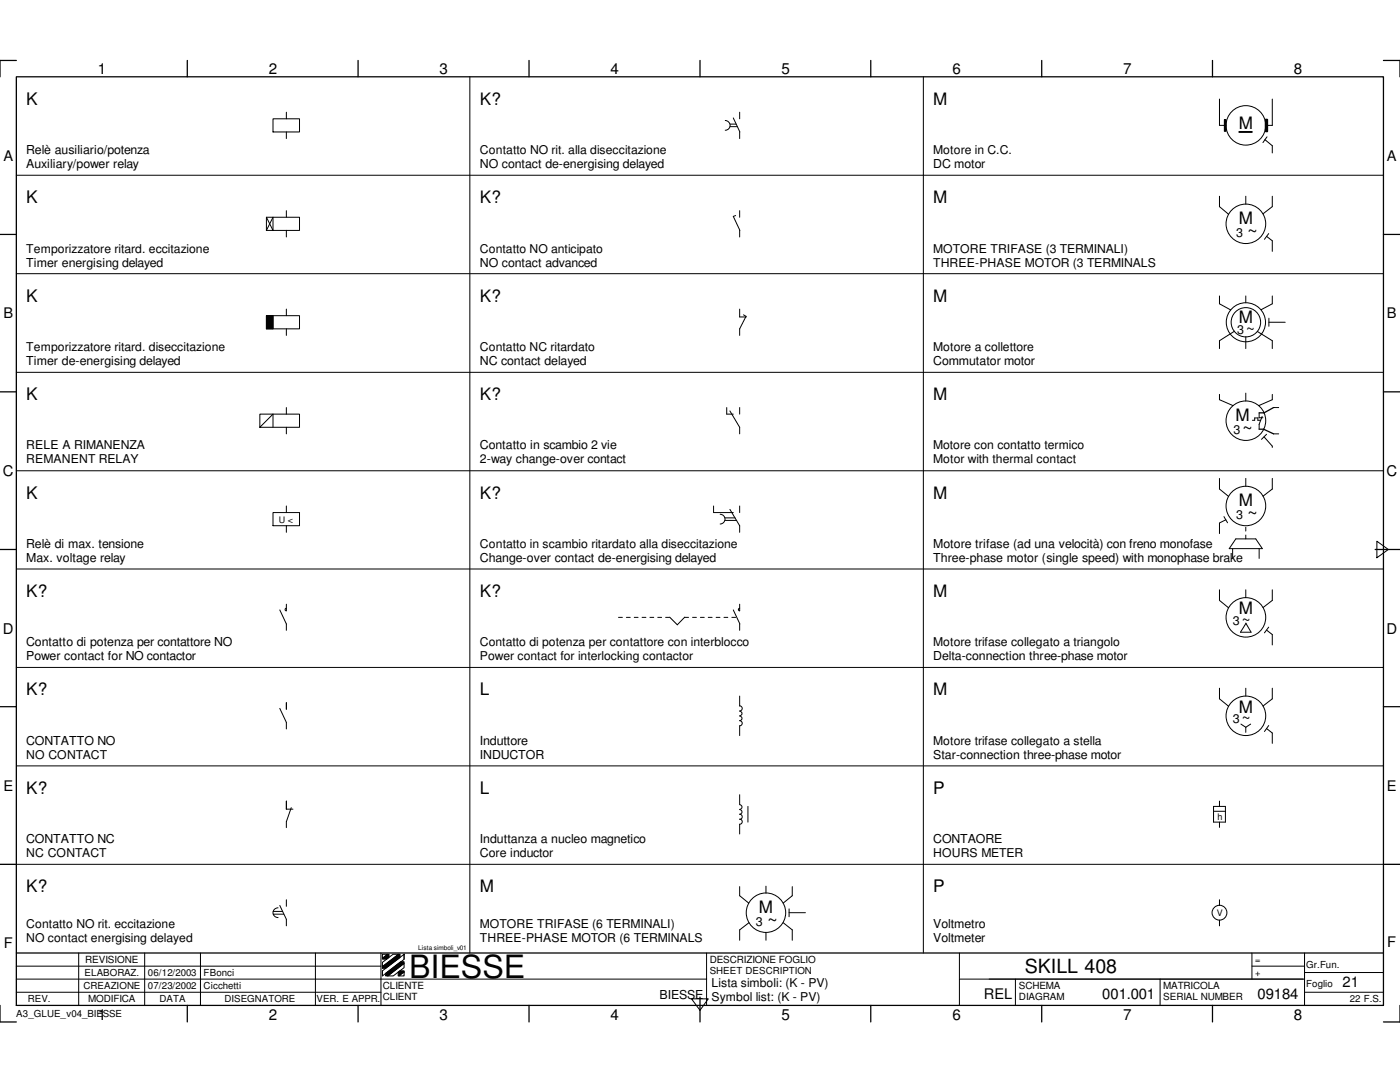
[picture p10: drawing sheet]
<svg xmlns="http://www.w3.org/2000/svg" width="279mm" height="216mm" viewBox="0 0 279 216" stroke-linecap="round" stroke-linejoin="round" font-family="sans-serif">
<defs><g id="words">
<text font-size="6.4" x="81.7" y="195.1">BIESSE</text>
<text font-size="3.9" x="204.6" y="194.1">SKILL 408</text>
<g font-size="3.5">
<text x="249" y="47.3">~</text>
<text x="248" y="86.6">~</text>
<text x="249" y="103.6">~</text>
<text x="153.2" y="184.7">~</text>
</g>
<g font-size="3.4">
<text x="5.2" y="21">K</text>
<text x="95.8" y="21">K?</text>
<text x="186.3" y="21">M</text>
<text x="247.2" y="25.7">M</text>
<text x="5.2" y="40.6">K</text>
<text x="95.8" y="40.6">K?</text>
<text x="186.3" y="40.6">M</text>
<text x="247.2" y="44.7">M</text>
<text x="5.2" y="60.2">K</text>
<text x="95.8" y="60.2">K?</text>
<text x="186.3" y="60.2">M</text>
<text x="247.2" y="64.5">M</text>
<text x="5.2" y="79.8">K</text>
<text x="95.8" y="79.8">K?</text>
<text x="186.3" y="79.8">M</text>
<text x="246.6" y="83.9">M</text>
<text x="5.2" y="99.5">K</text>
<text x="95.8" y="99.5">K?</text>
<text x="186.3" y="99.5">M</text>
<text x="247.2" y="101">M</text>
<text x="5.2" y="119.1">K?</text>
<text x="95.8" y="119.1">K?</text>
<text x="186.3" y="119.1">M</text>
<text x="247.2" y="122.6">M</text>
<text x="5.2" y="138.8">K?</text>
<text x="95.8" y="138.8">L</text>
<text x="186.3" y="138.8">M</text>
<text x="247.2" y="142.2">M</text>
<text x="5.2" y="158.4">K?</text>
<text x="95.8" y="158.4">L</text>
<text x="186.3" y="158.4">P</text>
<text x="5.2" y="178">K?</text>
<text x="95.8" y="178">M</text>
<text x="186.3" y="178">P</text>
<text x="151.5" y="182.1">M</text>
</g>
<g font-size="3">
<text x="19.5" y="14.7">1</text>
<text x="53.6" y="14.7">2</text>
<text x="87.7" y="14.7">3</text>
<text x="121.8" y="14.7">4</text>
<text x="156" y="14.7">5</text>
<text x="190.1" y="14.7">6</text>
<text x="224.2" y="14.7">7</text>
<text x="258.2" y="14.7">8</text>
<text x="248.7" y="66.7">~</text>
<text x=".6" y="95">C</text>
<text x="276.7" y="95">C</text>
<text x="247.9" y="124.6">~</text>
<text x=".6" y="126.4">D</text>
<text x="276.7" y="126.4">D</text>
<text x="247.9" y="144.3">~</text>
<text x="267.9" y="197">21</text>
<text x="19.5" y="203.5">1</text>
<text x="53.6" y="203.5">2</text>
<text x="87.7" y="203.5">3</text>
<text x="121.8" y="203.5">4</text>
<text x="156" y="203.5">5</text>
<text x="190.1" y="203.5">6</text>
<text x="220" y="199.3">001.001</text>
<text x="224.2" y="203.5">7</text>
<text x="251" y="199.3">09184</text>
<text x="258.2" y="203.5">8</text>
</g>
<g font-size="2.9">
<text x=".7" y="32.1">A</text>
<text x="276.8" y="32.1">A</text>
<text x=".7" y="63.5">B</text>
<text x="276.8" y="63.5">B</text>
<text x=".7" y="157.9">E</text>
<text x="276.8" y="157.9">E</text>
<text x=".8" y="189.2">F</text>
<text x="276.9" y="188.9">F</text>
<text x="196.3" y="199.3">REL</text>
</g>
<g font-size="2.5">
<text x="5.2" y="30.8">Relè ausiliario/potenza</text>
<text x="5.2" y="33.6">Auxiliary/power relay</text>
<text x="95.8" y="33.6">NO contact de-energising delayed</text>
<text x="186.3" y="33.6">DC motor</text>
<text x="246.7" y="47.3">3</text>
<text x="5.2" y="53.2">Timer energising delayed</text>
<text x="95.8" y="53.2">NO contact advanced</text>
<text x="246.9" y="66.5">3</text>
<text x="5.2" y="72.8">Timer de-energising delayed</text>
<text x="95.8" y="72.8">NC contact delayed</text>
<text x="186.3" y="72.8">Commutator motor</text>
<text x="95.8" y="89.7">Contatto in scambio 2 vie</text>
<text x="246.2" y="86.6">3</text>
<text x="95.8" y="92.5">2-way change-over contact</text>
<text x="246.7" y="103.6">3</text>
<text x="5.2" y="109.3">Relè di max. tensione</text>
<text x="5.2" y="112.1">Max. voltage relay</text>
<text x="95.8" y="112.1">Change-over contact de-energising delayed</text>
<text x="186.3" y="109.3">Motore trifase (ad una velocità) con freno monofase</text>
<text x="186.3" y="112.1">Three-phase motor (single speed) with monophase brake</text>
<text x="246" y="124.6">3</text>
<text x="5.2" y="128.9">Contatto di potenza per contattore NO</text>
<text x="5.2" y="131.7">Power contact for NO contactor</text>
<text x="186.3" y="131.7">Delta-connection three-phase motor</text>
<text x="5.2" y="148.6">CONTATTO NO</text>
<text x="95.8" y="148.6">Induttore</text>
<text x="246" y="144.3">3</text>
<text x="95.8" y="151.4">INDUCTOR</text>
<text x="186.3" y="151.4">Star-connection three-phase motor</text>
<text x="5.2" y="168.2">CONTATTO NC</text>
<text x="95.8" y="168.2">Induttanza a nucleo magnetico</text>
<text x="95.8" y="171">Core inductor</text>
<text x="186.3" y="168.2">CONTAORE</text>
<text x="150.9" y="184.7">3</text>
<text x="186.3" y="185.3">Voltmetro</text>
<text x="186.3" y="188">Voltmeter</text>
<text x="131.6" y="199.3">BIESSE</text>
</g>
<g font-size="2.4">
<text x="95.8" y="30.8">Contatto NO rit. alla diseccitazione</text>
<text x="186.3" y="30.8">Motore in C.C.</text>
<text x="5.2" y="50.4">Temporizzatore ritard. eccitazione</text>
<text x="95.8" y="50.4">Contatto NO anticipato</text>
<text x="186.3" y="50.4">MOTORE TRIFASE (3 TERMINALI)</text>
<text x="186.3" y="53.2">THREE-PHASE MOTOR (3 TERMINALS</text>
<text x="5.2" y="70">Temporizzatore ritard. diseccitazione</text>
<text x="95.8" y="70">Contatto NC ritardato</text>
<text x="186.3" y="70">Motore a collettore</text>
<text x="5.2" y="89.7">RELE A RIMANENZA</text>
<text x="186.3" y="89.7">Motore con contatto termico</text>
<text x="5.2" y="92.5">REMANENT RELAY</text>
<text x="186.3" y="92.5">Motor with thermal contact</text>
<text x="95.8" y="109.3">Contatto in scambio ritardato alla diseccitazione</text>
<text x="95.8" y="128.9">Contatto di potenza per contattore con interblocco</text>
<text x="95.8" y="131.7">Power contact for interlocking contactor</text>
<text x="186.3" y="128.9">Motore trifase collegato a triangolo</text>
<text x="186.3" y="148.6">Motore trifase collegato a stella</text>
<text x="5.2" y="151.4">NO CONTACT</text>
<text x="5.2" y="171">NC CONTACT</text>
<text x="186.3" y="171">HOURS METER</text>
<text x="5.2" y="185.3">Contatto NO rit. eccitazione</text>
<text x="95.8" y="185.3">MOTORE TRIFASE (6 TERMINALI)</text>
<text x="5.2" y="188">NO contact energising delayed</text>
<text x="95.8" y="188">THREE-PHASE MOTOR (6 TERMINALS</text>
<text x="142" y="197">Lista simboli: (K - PV)</text>
<text x="142" y="199.8">Symbol list: (K - PV)</text>
</g>
<g font-size="2">
<text x="17" y="192.1">REVISIONE</text>
<text x="76.4" y="197.4">CLIENTE</text>
<text x="141.6" y="192.1">DESCRIZIONE FOGLIO</text>
<text x="203.3" y="197.4">SCHEMA</text>
<text x="232.2" y="197.4">MATRICOLA</text>
<text x="17.6" y="200">MODIFICA</text>
<text x="76.4" y="199.6">CLIENT</text>
<text x="203.3" y="199.6">DIAGRAM</text>
<text x="232.2" y="199.6">SERIAL NUMBER</text>
</g>
<g font-size="1.9">
<text x="16.7" y="197.4">CREAZIONE</text>
<text x="16.9" y="194.7">ELABORAZ.</text>
<text x="29.5" y="194.7">06/12/2003</text>
<text x="29.5" y="197.4">07/23/2002</text>
<text x="40.6" y="194.7">FBonci</text>
<text x="40.6" y="197.4">Cicchetti</text>
<text x="141.6" y="194.4">SHEET DESCRIPTION</text>
<text x="260.7" y="197">Foglio</text>
<text x="260.7" y="193.1">Gr.Fun.</text>
<text x="3.3" y="202.9">A3_GLUE_v04_BIESSE</text>
<text x="5.6" y="200">REV.</text>
<text x="31.8" y="200">DATA</text>
<text x="44.8" y="200">DISEGNATORE</text>
<text x="63.2" y="200">VER. E APPR.</text>
<text x="269.4" y="200">22 F.S.</text>
</g>
<g font-size="1.8">
<text x="55.6" y="104.3">U &lt;</text>
<text x="243" y="163.5">h</text>
<text x="242.8" y="182.8">V</text>
<text x="250.5" y="192.1">=</text>
<text x="250.5" y="194.7">+</text>
</g>
<text font-size="1.3" x="83.4" y="189.5">Lista simboli_v01</text>
</g></defs>
<g fill="none" stroke="#000" stroke-width=".25">
<path d="M3.3 15.3h272.8v185.3h-272.8zM3.3 12.1h-3.3v3.2M37.4 12.1v3.2M71.5 12.1v3.2M105.6 12.1v3.2M139.7 12.1v3.2M173.8 12.1v3.2M207.9 12.1v3.2M242 12.1v3.2M276.1 12.1h3.3v3.2M0 46.8h3.3M276.1 46.8h3.3"/>
<path d="M0 78.2h3.3M276.1 78.2h3.3M251.3 85.6h.9l2 1M254.2 81.3l-1.9 1.1h-1M0 109.6h3.3M274.4 109.6h5M0 141h3.3M276.1 141h3.3M0 172.5h3.3M276.1 172.5h3.3M3.3 190.2h272.8M139.7 199v4.9"/>
<path d="M0 200.6v3.3h3.3M37.4 200.6v3.3M71.5 200.6v3.3M105.6 200.6v3.3M173.8 200.6v3.3M207.9 200.6v3.3M242 200.6v3.3M279.4 200.6v3.3h-3.3"/>
</g>
<g fill="none" stroke="#000" stroke-width=".2">
<path d="M93.8 15.3v174.9M184.3 15.3v174.9M243.4 19.8v5.2h1.3M253.9 19.8v5.2h-1.3M3.3 35h272.8M54.5 23.7h5.3v2.6h-5.3zM57.1 22.4v1.3M57.1 26.3v1.3M144.7 24a.97 .97 0 0 1 1 1 .97 .97 0 0 1-1 1M145.7 25.3h1.4M145.7 24.8h1.2M146.3 23.5l1.3 2.8v1.3"/>
<path d="M147.6 22.4v1.3M243.4 39.2v2l1.8 1.6M244.3 23.9h.4v2.3h-.4zM248.6 39.2v1.5M252.4 27.9l1.5 1.2v1.4M252.9 27.3l-.8 1.1M253.9 39.2v2l-1.8 1.5M3.3 54.6h272.8M53.2 43.3h6.6v2.7h-6.6zM53.2 43.3l1.3 2.7v-2.7l-1.3 2.7M57.1 42v1.3M57.1 46v1.3"/>
<path d="M146.8 43l-.5 .2 1.3 2.8v1.3M147.6 42v1.3M243.4 59.1v1.5l2.2 1.2M248.6 59.1v1.3M252.8 47.2l1.1 .8v2.2M253.2 46.6l-.9 1.2M253.9 59.1v1.5l-2.2 1.2M3.3 74.3h272.8M53.2 63h1.3v2.6h-1.3zM53.2 63h6.6v2.6h-6.6zM54.5 63v2.6M57.1 61.7v1.3"/>
<path d="M57.1 65.6v1.3M147.6 61.7v1.5h1.3M148.4 62.8l.5 .3-1.3 2.5v1.3M243.4 78.7v1.1l2.7 1.1M246.4 66.1l-3 1.9v1.6M248.6 67.2v2.4M248.6 78.4v1.6M250.9 66.1l3 1.9v1.6M253.2 63.5v1.6M253.2 64.3h3.3M253.9 78.7v1.1l-2.7 1.1M3.3 93.9h272.8"/>
<path d="M51.9 82.6h7.9v2.7h-7.9zM51.9 85.3l2.6-2.7v2.7M57.1 81.3v1.3M57.1 85.3v1.3M145 81.3v1.3h1.3M145.7 82l1.9 3.3v1.3M147.6 81.3v1.3M243.4 95.5v2.1l1.8 1.5M248.6 95.5v1.5M249.9 83.9h.5v-.5h.6v.5h.6M251.3 82.4v1h.8M251.9 83.1l-.6 1.6v.9"/>
<path d="M252.3 87.2l1.6 1.8v.3M252.8 86.7l-1 1M253.9 95.5v2.1l-1.8 1.4M254.2 81.3h1M254.2 86.6h1M3.3 113.5h272.8M54.5 102.3h5.3v2.6h-5.3zM57.1 101v1.3M57.1 104.9v1.3M142.4 101v1.3h3.9M143.7 102.6a.97 .97 0 0 1 1 1 .97 .97 0 0 1-1 1M144.7 103.3h2"/>
<path d="M144.7 103.8h2.3M145.7 101.6l1.9 3.3v1.3M147.6 101v1.3M243.4 117.7v2.1l1.8 1.5M244.3 103.1l.7 1.2M244.6 103.7l-1.2 .7v2.1M246 109.5v1.9M246.6 107.5h4l1.3 2h-6.6zM248.6 117.7v1.6M251.3 109.5v1.9M253.9 117.7v2.1l-1.8 1.4M274.8 108l2.3 1.6-2.3 1.7z"/>
<path d="M3.3 133.2h272.8M55.8 121.7l1.3 2.8v1.3M57.1 120.6v1.3l-.2-.3 .2-.2M133.6 123.1l1.6 1.6 1.5-1.6M146.3 121.7l1.3 2.8v1.3M147.6 120.6v1.3l-.2-.3 .2-.2M147.6 138.9v2M243.4 137.3v2.1l1.8 1.5M248.6 137.3v1.6M248.6 124.3l1.1 1.9h-2.1l1.1-1.8M252.8 125.7l1.1 .9v2.1M253.2 125.1l-.9 1.2"/>
<path d="M253.9 137.3v2.1l-1.8 1.5M3.3 152.8h272.8M55.8 141.4l1.3 2.7v1.4M57.1 140.2v1.3M57.1 159.9v1.6h1.4M147.6 140.8a.51 .51 0 0 1 .5 .6 .51 .51 0 0 1-.5 .5M147.6 141.9a.47 .47 0 0 1 .5 .5 .47 .47 0 0 1-.5 .4M147.6 142.9a.47 .47 0 0 1 .5 .4 .47 .47 0 0 1-.5 .5 .51 .51 0 0 1 .5 .5 .51 .51 0 0 1-.5 .5v2M147.6 158.6v1.9M243.4 159.9v1M247.6 144.5l1 .6M248.6 145.1v1"/>
<path d="M249.6 144.5l-1 .6M252.8 145.4l1.1 .9v2M253.2 144.8l-.9 1.2M3.3 172.5h272.8M57.1 179.5v1.3M58.1 161.2l-1 2.8v1.1M147.6 161.5a.47 .47 0 0 1 .5 .5 .47 .47 0 0 1-.5 .5 .51 .51 0 0 1 .5 .5 .51 .51 0 0 1-.5 .5M147.6 163.4a.51 .51 0 0 1 .5 .6 .51 .51 0 0 1-.5 .5v1.9M147.6 160.6a.47 .47 0 0 1 .5 .4 .47 .47 0 0 1-.5 .5M147.6 176.9v1.8l1.8 1.5M149.3 160.9v3.1M152.9 176.8v1.4"/>
<path d="M158.1 176.9v1.8l-1.8 1.5M242.2 160.9h2.4v3.1h-2.4zM242.2 161.9h2.4M243.4 164v1.1M243.4 179.5v1.2M3.3 195.4h137.7M3.3 198h72.7M3.3 192.8h72.7M15.7 190.2v10.4M28.9 190.2v10.4M40 190.2v10.4M54.5 181.9h1.9"/>
<path d="M54.5 182.4h2.1M55.5 181.1a.97 .97 0 0 0-1 1 .97 .97 0 0 0 1 1M55.8 180.7l1.3 2.7v1.3M62.9 190.2v10.4M76 190.2v10.4M76.3 192.9l3.2-2.5h.3v.7l-2.8 2.1h-.7zM76.3 191.2l1-.8h.3v.6l-.4 .4h-.9zM76.3 193.7l4.3-3.3v1l-4.3 3.3zM76.3 192l2.1-1.6h1.1l-3.2 2.5zM76.3 190.4h1l-1 .8zM76.3 192.9v.4M76.3 193.7v1"/>
<path d="M77 194.2l3-2.3h.6v.3l-3.2 2.5h-.4zM77.4 194.7l3.2-2.5v.9l-2.1 1.6zM79.5 194l.3-.3h.8v.2l-1 .8h-.1zM79.6 194.7l1-.8v.8zM80.6 190.4v1M138 199.3h3.4l-1.7 2.3zM141 190.2v10.4M149.5 184.1l-1.9 1.4v2.1M152.9 186.1v1.5M156.3 184.1l1.8 1.4v2.1M157.5 181.4v1.5M157.5 182.1h3.2"/>
<path d="M191.5 195.4h68.8M191.5 190.2v10.4M202.6 195.4v5.2M231.5 195.4v5.2M243.4 183.6v1.1M249.9 192.8h10.4M249.9 190.2v5.2M260.3 190.2v10.4M260.3 198h15.8M260.3 194.1h15.8"/>
<circle cx="248.7" cy="25" r="4"/>
<circle cx="248.7" cy="44.7" r="3.9"/>
<circle cx="248.7" cy="64.3" r="2.93"/>
<circle cx="248.7" cy="64.3" r="3.9"/>
<circle cx="248.7" cy="83.9" r="3.9"/>
<circle cx="248.7" cy="101" r="3.9"/>
<circle cx="248.7" cy="123.2" r="4"/>
<circle cx="248.7" cy="142.8" r="4"/>
<circle cx="152.9" cy="182.1" r="3.9"/>
<circle cx="243.4" cy="182.1" r="1.48"/>
</g>
<g fill="#000">
<path d="M53.2 63h1.3v2.6h-1.3z" fill-rule="evenodd"/>
<path d="M76.3 191.2l1-.8h.3v.6l-.4 .4h-.9z" fill-rule="evenodd"/>
<path d="M77 194.2l3-2.3h.6v.3l-3.2 2.5h-.4z" fill-rule="evenodd"/>
<path d="M76.3 192.9l3.2-2.5h.3v.7l-2.8 2.1h-.7z" fill-rule="evenodd"/>
<path d="M79.5 194l.3-.3h.8v.2l-1 .8h-.1z" fill-rule="evenodd"/>
</g>
<path d="M248.6 107.5v-2.6M123.4 123.2h10.3M136.7 123.2h10.3" fill="none" stroke="#000" stroke-width=".2" stroke-dasharray=".8 .8"/>
<path d="M247.3 26.3h2.6M252.6 23.9h.3v2.3h-.3z" fill="none" stroke="#000" stroke-width=".38"/>
<path d="M252.8 23.9v2.3" fill="none" stroke="#000" stroke-width=".3"/>
<path d="M244.5 23.9v2.3" fill="none" stroke="#000" stroke-width=".34"/>
<use href="#words"/>
</svg>
